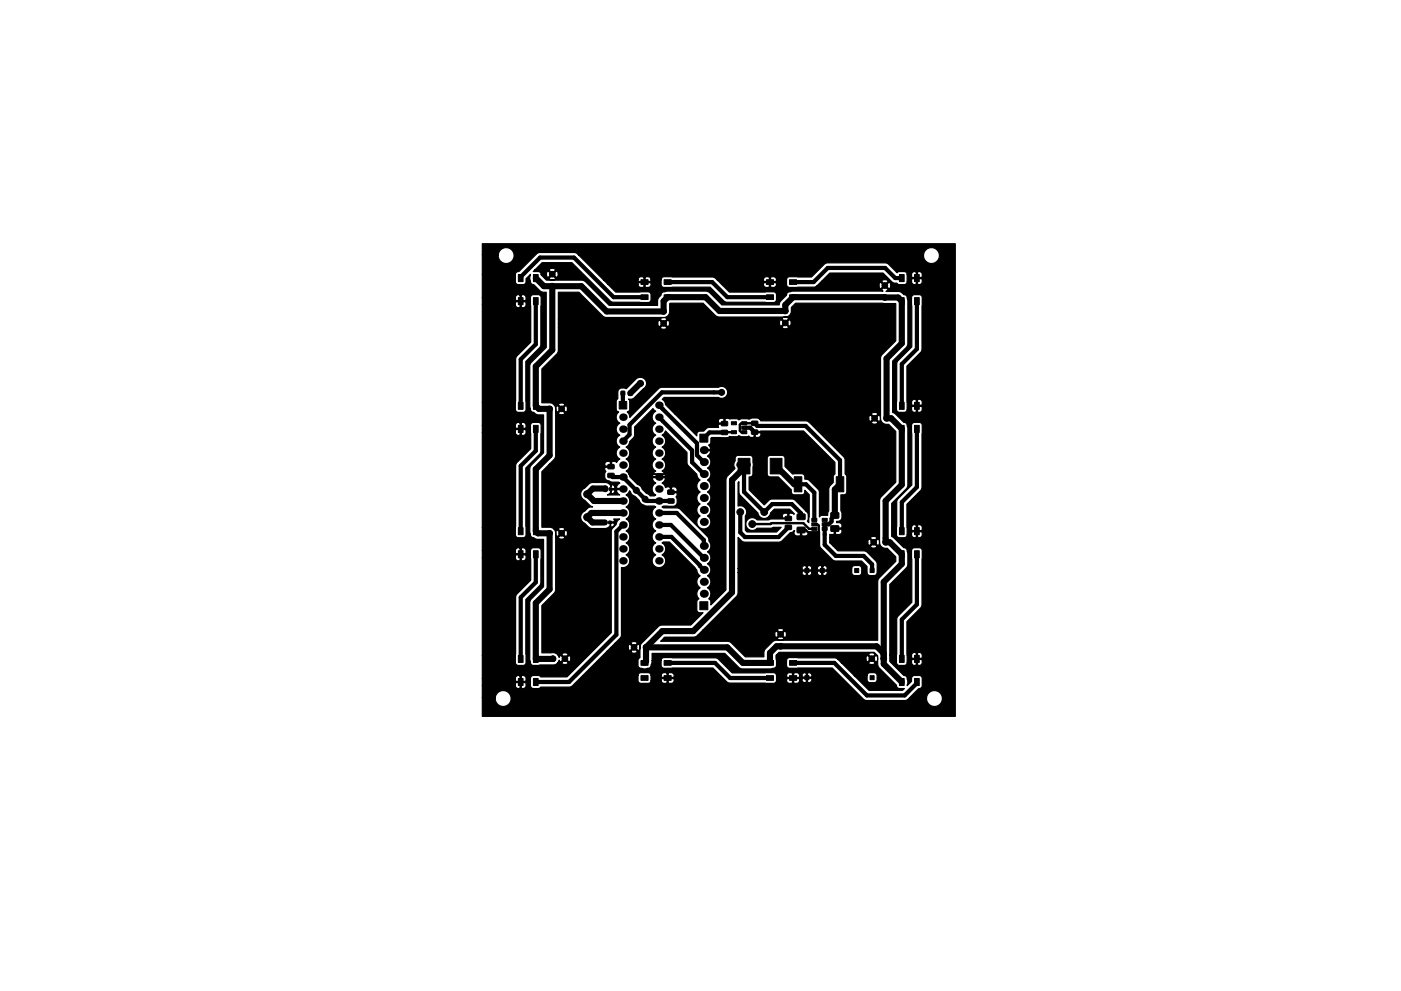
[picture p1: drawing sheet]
<svg xmlns="http://www.w3.org/2000/svg" width="297mm" height="210mm" viewBox="0 0 297 210" stroke-linecap="round" stroke-linejoin="round" font-family="sans-serif">
<g fill="#000" stroke="#000" stroke-width=".21">
<path d="M109.9 58.2h1v1.5h-1zM113.1 58.2h1v1.5h-1zM135.9 59.3h1.5v1h-1.5zM140.8 59.3h1.5v1h-1.5zM162.5 59.3h1.5v1h-1.5zM167.4 59.3h1.5v1h-1.5zM190.7 58.2h1v1.5h-1zM193.9 58.2h1v1.5h-1zM109.9 63.1h1v1.5h-1zM113.1 63.1h1v1.5h-1zM135.9 62.5h1.5v1h-1.5zM140.8 62.5h1.5v1h-1.5z"/>
<path d="M162.5 62.5h1.5v1h-1.5zM167.4 62.5h1.5v1h-1.5zM190.7 63.1h1v1.5h-1zM193.9 63.1h1v1.5h-1zM109.9 85.4h1v1.5h-1zM109.9 90.3h1v1.5h-1zM113.1 85.4h1v1.5h-1zM113.1 90.3h1v1.5h-1zM128.9 98.6h1.2l.1 .8-1.3 .1zM131.3 85.2h1.6v1.6h-1.6zM131.7 83h.8l-.1 .9-.7-.1zM133.3 83h.7v.9l-.8-.1z"/>
<path d="M148.4 92.1h1.7v1.7h-1.7zM153 89.5l1.2-.1 .1 .9h-1.3zM153 91.3h1.2l.1 .8-1.3 .1zM155.1 91.4h1v.6h-1zM155.1 89.5h1v.6h-1zM157.3 89.5h1v.6h-1zM157.3 90.4h1v.7h-1zM157.3 91.4h1v.6h-1zM159.4 91.3l1.2-.1 .1 .9h-1.3zM159.4 89.4h1.2l.1 .8-1.3 .1zM190.7 90.3h1v1.5h-1zM190.7 85.4h1v1.5h-1z"/>
<path d="M193.9 90.3h1v1.5h-1zM193.9 85.4h1v1.5h-1zM109.9 111.9h1v1.5h-1zM109.9 116.8h1v1.5h-1zM113.1 111.9h1v1.5h-1zM113.1 116.8h1v1.5h-1zM128.1 110.6h.5v.5h-.5zM128.2 103.5h.5v.6h-.5zM129.1 110.6h.5v.5h-.5zM129.2 103.5h.5v.6h-.5zM128.9 100.5l1.2-.1 .1 .9h-1.3zM141.6 105.9l1.2-.1 .1 .9h-1.3z"/>
<path d="M141.6 104h1.2l.1 .8-1.3 .1zM156.5 97.2h2.5v3.3h-2.5zM163.3 97.2h2.5v3.3h-2.5zM166.5 109.6h1.2l.1 .8-1.2 .1zM166.5 111.5l1.2-.1 .1 .9h-1.2zM168.4 101.1h1.6v3.2h-1.6zM169 109.1h1.6l.1 1.1h-1.6zM169 111.9h1.6l.1 1.1h-1.6zM172.1 111.9h1.1v.6h-1.1zM172.1 110.9h1.1v.7h-1.1zM172.1 110h1.1v.6h-1.1zM174.3 110.9h1.1v.7h-1.1z"/>
<path d="M174.3 110h1.1v.6h-1.1zM174.3 111.9h1.1v.6h-1.1zM177.3 101.1h1.6v3.2h-1.6zM176.2 111.6h1.6v1.1h-1.6zM176.2 108.8h1.6v1.1h-1.6zM190.7 116.8h1v1.5h-1zM190.7 111.9h1v1.5h-1zM193.9 116.8h1v1.5h-1zM193.9 111.9h1v1.5h-1zM109.9 139h1v1.5h-1zM113.1 139h1v1.5h-1zM148.4 127.7h1.7v1.7h-1.7z"/>
<path d="M170.7 120.6h.8v.9h-.8zM173.9 120.6h.9v.9h-.9zM181.2 120.6h.9v.9h-.9zM184.5 120.6h.8v.9h-.8zM109.9 143.9h1v1.5h-1zM113.1 143.9h1v1.5h-1zM135.9 140.1h1.5v1h-1.5zM135.9 143.3h1.5v1h-1.5zM140.8 140.1h1.5v1h-1.5zM140.8 143.3h1.5v1h-1.5zM162.5 140.1h1.5v1h-1.5zM162.5 143.3h1.5v1h-1.5z"/>
<path d="M167.4 140.1h1.5v1h-1.5zM167.4 143.3h1.5v1h-1.5zM170.7 143.4h.8v.8h-.8zM184.5 143.4h.8v.8h-.8zM190.7 143.9h1v1.5h-1zM190.7 139h1v1.5h-1zM193.9 143.9h1v1.5h-1zM193.9 139h1v1.5h-1z"/>
<circle cx="117.1" cy="58.2" r=".6"/>
<circle cx="117.1" cy="60.7" r=".6"/>
<circle cx="125" cy="69.6" r=".63"/>
<circle cx="136.4" cy="69.6" r=".63"/>
<circle cx="140.7" cy="66.1" r=".6"/>
<circle cx="140.7" cy="68.6" r=".6"/>
<circle cx="147.7" cy="69.6" r=".63"/>
<circle cx="159.1" cy="69.6" r=".63"/>
<circle cx="166.5" cy="66" r=".6"/>
<circle cx="166.5" cy="68.5" r=".6"/>
<circle cx="170.5" cy="69.6" r=".63"/>
<circle cx="181.8" cy="69.6" r=".63"/>
<circle cx="187.6" cy="60.6" r=".6"/>
<circle cx="187.6" cy="63.1" r=".6"/>
<circle cx="116.5" cy="86.7" r=".6"/>
<circle cx="119.1" cy="86.7" r=".6"/>
<circle cx="125" cy="80.5" r=".63"/>
<circle cx="135.8" cy="81.3" r=".63"/>
<circle cx="147.7" cy="80.5" r=".63"/>
<circle cx="153" cy="83.2" r=".63"/>
<circle cx="156.9" cy="98.6" r=".63"/>
<circle cx="158.4" cy="98.6" r=".63"/>
<circle cx="159.1" cy="80.5" r=".63"/>
<circle cx="170.5" cy="80.5" r=".63"/>
<circle cx="181.8" cy="87.8" r=".63"/>
<circle cx="181.8" cy="80.5" r=".63"/>
<circle cx="181.8" cy="95.1" r=".63"/>
<circle cx="185.4" cy="88.7" r=".6"/>
<circle cx="188" cy="88.7" r=".6"/>
<circle cx="116.5" cy="113.1" r=".6"/>
<circle cx="119.1" cy="113.1" r=".6"/>
<circle cx="124.5" cy="109.7" r=".75"/>
<circle cx="124.5" cy="104.8" r=".75"/>
<circle cx="134.9" cy="104" r=".63"/>
<circle cx="136.8" cy="105.9" r=".63"/>
<circle cx="156.9" cy="108.6" r=".72"/>
<circle cx="159.5" cy="111.2" r=".72"/>
<circle cx="162" cy="108.6" r=".72"/>
<circle cx="164.9" cy="108.9" r=".63"/>
<circle cx="181.8" cy="102.4" r=".63"/>
<circle cx="185.2" cy="115" r=".6"/>
<circle cx="187.8" cy="115" r=".6"/>
<circle cx="117.2" cy="139.7" r=".6"/>
<circle cx="119.8" cy="139.7" r=".6"/>
<circle cx="134.4" cy="137.3" r=".6"/>
<circle cx="137" cy="137.3" r=".6"/>
<circle cx="159.1" cy="120.7" r=".63"/>
<circle cx="159.1" cy="131.6" r=".63"/>
<circle cx="165.5" cy="134.6" r=".6"/>
<circle cx="165.5" cy="137.1" r=".6"/>
<circle cx="184.8" cy="139.7" r=".6"/>
<circle cx="187.4" cy="139.7" r=".6"/>
</g>
<g fill="#000">
<circle cx="132.1" cy="96.1" r=".8"/>
<circle cx="132.1" cy="91.1" r=".8"/>
<circle cx="132.1" cy="93.6" r=".8"/>
<circle cx="132.1" cy="98.7" r=".8"/>
<circle cx="132.1" cy="88.5" r=".8"/>
<circle cx="139.7" cy="93.6" r=".8"/>
<circle cx="139.7" cy="98.7" r=".8"/>
<circle cx="139.7" cy="86" r=".8"/>
<circle cx="139.7" cy="91.1" r=".8"/>
<circle cx="139.7" cy="88.5" r=".8"/>
<circle cx="139.7" cy="96.1" r=".8"/>
<circle cx="149.2" cy="98" r=".85"/>
<circle cx="149.2" cy="95.5" r=".85"/>
<circle cx="132.1" cy="119" r=".8"/>
<circle cx="132.1" cy="113.9" r=".8"/>
<circle cx="132.1" cy="111.4" r=".8"/>
<circle cx="132.1" cy="116.5" r=".8"/>
<circle cx="132.1" cy="108.8" r=".8"/>
<circle cx="132.1" cy="103.8" r=".8"/>
<circle cx="132.1" cy="101.2" r=".8"/>
<circle cx="132.1" cy="106.3" r=".8"/>
<circle cx="139.7" cy="106.3" r=".8"/>
<circle cx="139.7" cy="103.8" r=".8"/>
<circle cx="139.7" cy="108.8" r=".8"/>
<circle cx="139.7" cy="111.4" r=".8"/>
<circle cx="139.7" cy="119" r=".8"/>
<circle cx="139.7" cy="101.2" r=".8"/>
<circle cx="139.7" cy="113.9" r=".8"/>
<circle cx="139.7" cy="116.5" r=".8"/>
<circle cx="149.2" cy="105.7" r=".85"/>
<circle cx="149.2" cy="103.1" r=".85"/>
<circle cx="149.2" cy="110.7" r=".85"/>
<circle cx="149.2" cy="100.6" r=".85"/>
<circle cx="149.2" cy="115.8" r=".85"/>
<circle cx="149.2" cy="118.4" r=".85"/>
<circle cx="149.2" cy="108.2" r=".85"/>
<circle cx="149.2" cy="120.9" r=".85"/>
<circle cx="149.2" cy="126" r=".85"/>
<circle cx="149.2" cy="123.4" r=".85"/>
</g>
<path d="M131.7 100.9l.4 .3M133.3 100.6h11.7" fill="none" stroke="#000" stroke-width=".41"/>
<path d="M155.6 91.7h-2M160 89.8h-2.8l-.3 .3v1.3l.3 .3h.6M159.5 111.2h3.9l.2-.2h6.7l1.2 1.2h1.1M172.6 111.2h.7l.3 .3-.1 1.4h-2.2l-.5-.5h-.9" fill="none" stroke="#000" stroke-width=".51"/>
<g fill="none" stroke="#000" stroke-width=".89">
<path d="M110.4 59v-.3l4.1-4.1h7.2l8.4 8.4h6.6M141.6 59.8h9.4l3.2 3.2h9M191.2 59h-1.4l-2.1-2.2h-12.2l-3 3h-4.4M113.6 63.9v9.1l-3.2 3.2v9.9M194.4 63.9v10.1l-3.2 3.2v8.9M113.6 91v4.6l-3.2 3.2v13.9M132.1 86h.1M132.1 83.4v2.6M139.7 88.5l7 7v2.6l2.5 2.5M139.7 86l8.1 8.1v2.5l1.4 1.4M153.1 83.2h-12.7l-6.9 6.9v2.1l-1.4 1.4M153.6 91.7h-3.2l-1.2 1.3"/>
<path d="M157.8 98.9v5.5l4.2 4.2 1.7-1.7h4.2l2 2v.7M157.8 90.7h1.3l.9 1M160 89.8l.6 .6h10.2l7.3 7.2v5.1M194.4 91v12.3l-3.2 3.2v6.2M113.6 117.6v5.9l-3.2 3.2v13.1M129.5 100.9l.4 .3h2.2l5.1 5.1h5M132.1 111.4l-1.4 1.4v21.9l-10.1 10h-7M139.7 111.4h2.5l7 7M139.7 108.8h3.8l5.7 5.8v1.2M139.7 113.9h2.7l6.8 7M156.9 108.6v4.3l1 1h7.2l2.1-2M169.2 102.7h1.7l1.7 1.8v5.8"/>
<path d="M177 109.3l-.7 .7v.6l-.6 .6h-.8v4.4l2.3 2.3h5.9l1.8 1.8v1.3M194.4 117.6v10.6l-3.2 3.2v8.4M141.6 140.6h10l3.2 3.2h8.4M168.1 140.6h8.8l6.9 6.9h8l2.6-2.6v-.2"/>
</g>
<path d="M113.6 59l1.7 1.7h8l5.3 5.4h12.1v-2.2l.9-.9h8l2.9 3h14v-1.3l1.6-1.7 22.3 .1 .8 .8v8.9l-3.2 3.3v12.6h.9l2.3 2.3v11.8l-3.4 3.5v8.7h.9l2.5 2.6v2l-3.8 3.9v17.4l3.8 3.8M117.1 60.7v13.5l-3.5 3.5v8.4l.6 .6h2.3v9.9l-2.9 2.9v13.2l.5 .4h2.4v11.9l-2.9 2.9v11.9l3.6-.1M135.8 81.3l-2.2 2.1M157.8 98.9v.4l-2.6 2.5v23.9l-8.2 8.2h-6.6l-3.4 3.4M164.6 98.9l3.8 3.8h.8M128.3 103.8v-.2h-2.6l-1.2 1.2 1.4 1.5h6.2M132.1 108.8h-6.7l-.9 .9 1.1 1.1h2.6M178.1 102.7l-1.1 1.1v5.5M117.3 139.8h.1M137 137.3h17.2l3.3 3.3h5.7v-2.1l1.4-1.4h21.3l1.5 1.5M137 137.3v3l-.3 .3" fill="none" stroke="#000" stroke-width="1.3"/>
<path d="M138.5 86.7l.5 .5a1.43 1.43 0 0 0 0 2.6 1.43 1.43 0 0 0 0 2.5 1.43 1.43 0 0 0 0 2.6 1.43 1.43 0 0 0 0 2.5 1.43 1.43 0 0 0 0 2.5l-.4 .3a.62 .62 0 0 0-.2 .9h2.6l.1-.4-.7-.8h.1a1.43 1.43 0 0 0-.1-2.5 1.43 1.43 0 0 0 0-2.5 1.43 1.43 0 0 0 0-2.6l.5-.4 .2-.5 4.6 4.6v2.5l2 2.1 .1 .5 .6 .8a1.49 1.49 0 0 0 .1 2.5 1.48 1.48 0 0 0 0 2.5 1.48 1.48 0 0 0 0 2.6 1.49 1.49 0 0 0-.4 2.2 1.49 1.49 0 0 0 2.3 0 1.49 1.49 0 0 0-.4-2.2 1.48 1.48 0 0 0 0-2.6 1.48 1.48 0 0 0 0-2.5 1.48 1.48 0 0 0 0-2.6 1.48 1.48 0 0 0 0-2.5 1.48 1.48 0 0 0 0-2.5l.3-.3a.67 .67 0 0 0 .2-.9h-1.4v-.2h1.4l.1-.4-.4-.6 .5-.3v-1.1l.2-.2 3.3 .1a.66 .66 0 0 1 .9-.2l1.2-.1 .3-.2 .7 .3 1.2-.1 .3-.1 .3 .3h.6l.2-.2v-.8h.2v.8l.2 .2h.5a.6 .6 0 0 0 .4-1h-1.3v-.2l10.5-.2 6.6 6.7v2.5l-.3 .4v1.4l-.8 .7-.2 .5v4.8l-.2 .4v.5h-1.3l-.5 .4v-5.6l-2.2-2.3-.9-.1v-.6a.64 .64 0 0 0-.6-.6l-1.9 .1-1.7-1.6v-1.8a.64 .64 0 0 0-.6-.6h-2.5l-.5 .3-.1 3.6a.64 .64 0 0 0 .6 .7h1.7l2.8 2.7v.4a.64 .64 0 0 0 .6 .7h1.7a.74 .74 0 0 0 .5-1l1 1-.1 5.9-.3-.3 .2-.6-.2-1.2-2.9-2.9h-4.8l-.5 .3-1 .9-3.2-3.2v-2.7a.67 .67 0 0 0 .8-.7l.1-2-.2-1.6-.5-.3h-2.5a.64 .64 0 0 0-.6 .6v.6l-.3 .7 .2 .9-1.7 1.7-.2 .7v23.4l-3.2 3.2v-1l-.4-.4a1.49 1.49 0 0 0-.3-2.3 1.48 1.48 0 0 0 0-2.5 1.48 1.48 0 0 0 0-2.6 1.48 1.48 0 0 0 0-2.5 1.48 1.48 0 0 0 .3-2.3l-.1-.6-.2-.4-5.9-5.9-.6-.2-2.9 .1-.2-.2 .2-.2h2.3a1.1 1.1 0 0 0 .7-1.5 .48 .48 0 0 1 0-.9l-.2-.5h-1.3v-1h.3v.8h1a.6 .6 0 0 0 .1-.7 .6 .6 0 0 0-.6-.3h-.4l-.1 .2-.9-.2-.4 .2-.2-.5-.5-.5 .4-.3a.62 .62 0 0 0 .2-.9h-2.6l-.1 .4 .7 .8-.1 .1a1.43 1.43 0 0 0 .1 2.4l-.2 .2h-1l-.7-.5-1-.9-.2-.6-.7-.4-1.7-1.7-.2-.7-.6-.5h.2a1.43 1.43 0 0 0-.2-2.5 1.43 1.43 0 0 0 0-2.5l.6-.5 .2-.7 1-1.1 .1-2zM156.7 102.2v2.2l.1 .6 3.9 3.8a1.36 1.36 0 0 0 1 1.2 1.36 1.36 0 0 0 1.4-.5h2.7l.2 .4h1v-.9a.73 .73 0 0 0-1.2 .4v.1h-2.7l.3-.7 .8-.8h3.2l1 1v.1l-.4-.2h-.6l-.1 .1v1.1h-3.7l-.6 .2h-2.5a1.36 1.36 0 0 0-1.9-.1 1.36 1.36 0 0 0 0 2 1.36 1.36 0 0 0 1.9-.1h2.9l.5-.2h1.7l-1 1h-6.2l-.4-.4v-3a1.36 1.36 0 0 0 0-1.7 1.36 1.36 0 0 0-1.5-.4v-5zM102.3 51.7h100.2v100.3h-100.2v-4h2.7a1.69 1.69 0 0 0 2.3 1.8 1.69 1.69 0 0 0 .5-2.8 1.69 1.69 0 0 0-2.7 .7l-.1 .3h-2.7v-2.6h7a.61 .61 0 0 0 .3 .6 .61 .61 0 0 0 .7-.1v-1.1h.2v1.1l.2 .2a.68 .68 0 0 0 .8-.7v-.4l-.1-.2h-2l-.1 .2v.4h-7v-1.5h7v.5l.1 .2h.9v-1.1h.2v1.1h.9l.1-.2v-.6a.61 .61 0 0 0-1-.3l-.4-.2a.68 .68 0 0 0-.8 .6h-7v-4.9h7v1.5a.64 .64 0 0 0 .6 .7l1.2-.1 .4-.4v-13.5l2.9-2.9 .3-.5v-7.1l-.4-.4-1.2-.1a.64 .64 0 0 0-.6 .6v6.3l-2.9 2.9-.3 .5v12.5h-7v-20.7h7v.2a.61 .61 0 0 0 1 .3v-1.1h.2v1.1l.2 .2a.68 .68 0 0 0 .8-.7v-.4l-.1-.2h-2l-.1 .2v.4h-7v-1.5h7v.5l.1 .2h.9v-1.1h.2v1.1h.9l.1-.2v-.6a.61 .61 0 0 0-1-.3l-.4-.2a.68 .68 0 0 0-.8 .6h-7v-4.9h7v1.5a.64 .64 0 0 0 .6 .7l1.2-.1 .4-.4v-14.3l2.9-2.9 .3-.5v-5.8l-.4-.4-1.2-.1a.64 .64 0 0 0-.6 .7v4.9l-2.9 2.9-.3 .5v13.3h-7v-20.1h7a.61 .61 0 0 0 .3 .5 .61 .61 0 0 0 .7-.1v-1.1h.2v1.1l.2 .2a.68 .68 0 0 0 .8-.6v-.5l-.1-.2h-2l-.1 .2v.5h-7v-1.5h7v.4l.1 .2h.9v-1.1h.2v1.1h.9l.1-.2v-.6a.61 .61 0 0 0-1-.3l-.4-.2a.68 .68 0 0 0-.8 .7h-7v-4.9h7v1.5a.64 .64 0 0 0 .6 .6l1.2-.1 .4-.4v-10.3l2.9-2.9 .3-.5v-10.3l-.4-.4-1.2-.1a.64 .64 0 0 0-.6 .6v9.5l-2.9 2.9-.3 .5v9.4h-7v-20.8h7v.2a.61 .61 0 0 0 1 .3v-1.1h.2v1.1l.2 .2a.68 .68 0 0 0 .8-.7v-.4l-.1-.2h-2l-.1 .2v.4h-7v-1.5h7v.5l.1 .2h.9v-1.1h.2v1.1h.9l.1-.2v-.6a.61 .61 0 0 0-1-.3l-.4-.2a.68 .68 0 0 0-.8 .6h-7v-4.9h7v1.5a.64 .64 0 0 0 .6 .7h1.1l.4-.2 .1-.3v-.8l1-.9-.2 .8 .2 .7a.64 .64 0 0 0 .7 .7l1.4 1.4 .5 .2h.7v11.7l-3.1 3.1-.4 .7v8.6l.2 .6a.66 .66 0 0 0 .7 .8 1.33 1.33 0 0 0 1.1 .5h.9v8.1l-2.5 2.5-.4 .7v13.4l.2 .6a.66 .66 0 0 0 .7 .8l.6 .3h1.4v10.1l-2.5 2.5-.4 .7v12.1l.2 .7a.64 .64 0 0 0 .6 .7l4.4-.1 .8-.5h.8v.2l.5 .2 .8-.2v-.2l-.6-.7-.7 .7h-.8l.3-.6 .1 .4h.2l.7-.7h.3l.7 .7a.77 .77 0 0 0 0-1.3l-.7 .6h-.3l-.7-.6h-.2l-.1 .4-.4-.6h.9l.7 .7 .6-.7a.77 .77 0 0 0-1.3 0h-.9a1.4 1.4 0 0 0-1.3-.4h-2v-10l2.5-2.6 .4-.6v-11.3h.6v.2l.7 .2 .6-.2v-.2l-.6-.7-.7 .7h-.6v-.8a.47 .47 0 0 0 .4 .6l.7-.7h.3l.7 .7h.2l.2-.7-.2-.6h-.2l-.7 .6h-.3l-.7-.6a.62 .62 0 0 0-.4 .7l-.3-.9h.9l.7 .7 .6-.7a.77 .77 0 0 0-1.3 0h-.9l-.7-.4h-1.9v-11.8l1.5-1.6h11.8l.2 .4h1v-.9a.73 .73 0 0 0-1.2 .4v.1h-11.8l1.2-1.2 .2-.4v-9.3h.6a.77 .77 0 0 0 1.3 0l-.6-.7-.7 .7h-.6v-.8l.2 .6h.2l.7-.7h.3l.7 .7a.77 .77 0 0 0 0-1.3l-.7 .6h-.3l-.7-.6h-.2l-.2 .7-.3-.9h.9l.7 .7 .6-.7v-.2l-.7-.2-.6 .2v.2h-.9l-.7-.4h-1.9v-7.2l3.4-3.6 .1-5.2h21.6l.1 .2 .7 .2 .5-.2v-.3h24.5l.1 .2 .7 .2 .5-.2 .1-.2-.7-.7-.7 .7h-24.5l-.6-.6-.7 .7h-21.6v-.8h21.1l.1 .5 .2 .1 .7-.7h.4l.7 .7 .2-.1 .1-.6h23.4l.1 .5 .2 .1 .7-.7h.4l.7 .7a.77 .77 0 0 0 0-1.4l-.7 .7h-.4l-.7-.7-.2 .1-.1 .7h-23.4l-.1-.6-.2-.1-.7 .7h-.4l-.7-.7a.63 .63 0 0 0-.3 .8h-21.1v-.9h21.6l.7 .6 .7-.7h24.4l.7 .6 .7-.6-.1-.3-.7-.1-.5 .1-.1 .3h-24.4a.81 .81 0 0 0-1.4 .1h-21.6v-5.8h4.3l5 5 .7 .3 12.3 .1a1.28 1.28 0 0 0 1.3-1.4l.1-1.7h7l2.5 2.6 .7 .3 14.2 .1a1.28 1.28 0 0 0 1.3-1.4v-.7l.9-.9 21.2 .1v7.9l-2.8 2.9-.4 .6v12.9a1.38 1.38 0 0 0 1.7 1.3l1.5 1.5v10.8l-3 3.1-.4 .6v9a1.34 1.34 0 0 0 1.6 1.3l1.8 1.8v1l-3.4 3.5-.4 .6v12.6l-21.7 .1-.7 .3-1.5 1.6-.2 .5v1.1h-4l-2.9-3-.6-.3h-14.4l.6-.7h24.1l.1 .3 .7 .1 .5-.1 .1-.3-.7-.6-.7 .6h-24.1l.3-.2h6.2l.8-.5h16.3l.1 .5 .2 .1 .7-.7h.4l.7 .7a.77 .77 0 0 0 0-1.4l-.7 .7h-.4l-.7-.7-.2 .1-.1 .7h-16.3l1-1h15.8l.7 .7 .7-.7a.77 .77 0 0 0-1.4 0h-15.8l7.3-7.3 .2-.7v-4.2h13.5v.1a.56 .56 0 0 0 1 .3v-.7h.2v.7l.2 .2a.66 .66 0 0 0 .7-.6h1.2v.1a.56 .56 0 0 0 .9 .3v-.7h.3v.7l.1 .2a.59 .59 0 0 0 .7-.2 .59 .59 0 0 0-.1-.7h-1.8l-.1 .3h-1.2l-.1-.3h-1.8l-.2 .3h-13.5v-.9h13.5l.2 .3h.8v-.8h.2v.8h.8l.1-.3h1.2l.1 .3h.8v-.8h.3v.8h.7l.2-.3h5.2v1l.2 .3 .3 .2h1a.64 .64 0 0 0 .6-.6v-1l-.2-.3-.3-.2h-1a.64 .64 0 0 0-.6 .6h-5.2v-.1a.57 .57 0 0 0-.9-.4l-.4-.1a.66 .66 0 0 0-.8 .6h-1.2v-.1a.57 .57 0 0 0-.9-.4l-.4-.1a.66 .66 0 0 0-.8 .6h-13.5v-6.6l.8 .9 .4 .1h7.6l.6-.3 1.7-1.7 .9-.4-.2 .1a.73 .73 0 0 0 .7 1h.6l.1-.2v-1.2h.3v1.2l.1 .2h.9l.3-.3 .1-.3h1.9l.4-.3 .1 3.2 2.6 2.7 .8 .3h5.5l1.1 1.2v1.3a1.06 1.06 0 0 0 1.5 .6 .76 .76 0 0 0 .7-1v-1.4l-.2-.6-2.1-2.1-.6-.1h-5.4l-1-1h7.9v.2l.5 .2 .8-.2v-.2l-.7-.7-.6 .7h-7.9l-.8-.8h8.1l.2 .6h.2l.7-.7h.3l.7 .7a.77 .77 0 0 0 0-1.3l-.7 .6h-.3l-.7-.6h-.2l-.2 .7h-8.1v-.9h8.7l.6 .7 .7-.7a.77 .77 0 0 0-1.3 0h-8.7v-.8h.8l.2-.2v-.9h.2v.9l.2 .2h.7a.68 .68 0 0 0 .4-1.1h-1.5v-.3h1.5l.1-.1a.73 .73 0 0 0-.6-1h-.5v-.3a.93 .93 0 0 0 1.1-.9v-.9l-.2-.4v-3.4l.8-.1 .3-.2 .1-.4v-3.2l-.3-.5-.1-3.4-7.5-7.6h13.2v.2l.7 .2 .6-.2v-.2l-.7-.7-.6 .7h-13.2l-.8-.3h-9.5l-.4-.5h23.3a.47 .47 0 0 0 .4 .6l.7-.7h.3l.7 .7h.2l.2-.7-.2-.6h-.2l-.7 .6h-.3l-.7-.6a.62 .62 0 0 0-.4 .7h-23.3l-1.4-.1-.5 .2h-2a.49 .49 0 0 1-.7-.1l-1.6 .1-.8-.1-.2 .1v1.1h-1.3l-.1 .2v.5h-2.1l-.4 .1-.6 .7h-.8a.64 .64 0 0 0-.7 .6v.4l-3.1-3.1h7.7l.1 .3h1.1v-.8l-.2-.1h-.6l-.3 .2-.1 .4h-7.7l-1.5-1.5h41.7l.6 .7 .7-.7a.77 .77 0 0 0-1.3 0h-41.7l-2-2-.2-.7-.5-.5 .4-.4 11.6 .1a1.27 1.27 0 0 0 1.9-1.2 1.27 1.27 0 0 0-2-1h-12.4l-6.4 6.4-.1-.6-.4-.6 .3-.2 .2-.4v-1.8l-.2-.3h.6l.5-.2 2-2a1.31 1.31 0 0 0 .4-2 1.31 1.31 0 0 0-2 0l-2 2a1.09 1.09 0 0 0-1.2-.2 1.09 1.09 0 0 0-.6 1v1.3l-.3 .4-.1 1.8 .2 .4 .4 .2-.1 .1a1.43 1.43 0 0 0 .3 2.3 1.43 1.43 0 0 0 0 2.5 1.43 1.43 0 0 0 0 2.6 1.43 1.43 0 0 0 0 2.5l-.7 .7-.5-.2h-.4l-.1 .1v1.2l-1.3-.1-.2 .5 .3 .4a1.33 1.33 0 0 0 .2 1.9l1 .4h1.4l.3 .2-.6 .5-.1 .4 .1 .2h1.4v.3h-1.4a.93 .93 0 0 0 .6 1.1h-2.6l.5-.3 .3-.5v.4a.47 .47 0 0 0 .6 0 .47 .47 0 0 0 0-.7h-.6v-.2h.6l.2-.2-.2-.5-.5-.2-.1 .5a1.31 1.31 0 0 0-1.3-.9h-2.9l-.4 .2-1.2 1a1.39 1.39 0 0 0-.7 1.3 1.39 1.39 0 0 0 .9 1.2l1 1.1 .7 .3-.8 .1-.9 .9a1.38 1.38 0 0 0-.9 1.2 1.38 1.38 0 0 0 .9 1.3l.9 .9 .5 .2h3.1l.7-.3 .3-.6v.4l.1 .2 .6-.3 .1-.4-.2-.1h-.6v-.3h.6l.2-.1-.2-.5h1.3l-.5 .5-.3 .7-.8 .9-.2 .6v21.4l-9.4 9.4h-5.6l-.4-.3h-1.1a.64 .64 0 0 0-.6 .6v1.7l.1 .3 .5 .2h1.1l.4-.3h6.3l.5-.3 2.1-2.2h11.8v1.2l.2 .4 1.9 .1a.64 .64 0 0 0 .6-.7h2.2l.2 .6 .9 .1 .1-.2v-.8h.3v.8l.1 .2h.5a.61 .61 0 0 0 .6-.4 .61 .61 0 0 0-.1-.6h-2.5l-.1 .3h-2.2v-1h2.2l.1 .4h1.1v-.8h.3v.8h1.1l.1-.1a.68 .68 0 0 0-.6-.9h-.5l-.1 .2-1-.2-.4 .3-.1 .3h-2.2a.64 .64 0 0 0-.6-.6h-1.6l-.4 .3-.1 .3h-11.8l5.2-5.1h5.1a.77 .77 0 0 0 1.3 0l-.7-.7-.6 .7h-5.1l.7-.8h3.8l.2 .6h.2l.7-.7h.3l.7 .7a.77 .77 0 0 0 0-1.3l-.7 .6h-.3l-.7-.6h-.2l-.2 .7h-3.8l1-.9h3.4l.6 .7 .7-.7a.77 .77 0 0 0-1.3 0h-3.4l1.2-1.2 .2-.6v-14.3a1.44 1.44 0 0 0 1.6-.9 1.44 1.44 0 0 0-.7-1.8 1.43 1.43 0 0 0 0-2.5 1.43 1.43 0 0 0 0-2.6 1.43 1.43 0 0 0 0-2.5 1.43 1.43 0 0 0 0-2.5 1.43 1.43 0 0 0 0-2.6l.4-.3 .4-.6 .4 .8 .7 .4 .9 .9a2 2 0 0 0 1.7 1.2h1.6l.2 .2h-.1a1.43 1.43 0 0 0 .1 2.5 1.43 1.43 0 0 0 0 2.5 1.43 1.43 0 0 0 0 2.6 1.43 1.43 0 0 0 0 2.5 1.44 1.44 0 0 0-.4 2.2 1.44 1.44 0 0 0 2.2 0 1.44 1.44 0 0 0-.4-2.2 1.43 1.43 0 0 0 0-2.5l.2-.2h1.3l5.5 5.4 .3 .5 .3 .8 .4 .5a1.49 1.49 0 0 0 .1 2.5 1.48 1.48 0 0 0-.3 2.4l-.5 .4v1.9a.64 .64 0 0 0 .7 .6h.7l-2.6 2.6h-6.1l-.9 .4-3.7 3.9-.1 2.7-.4 .4v1.3a.79 .79 0 0 0 .9 .5l.5 .1 .7-.1a1.42 1.42 0 0 0 .9-1.5v-.2h1.9v1.3l.5 .4 10.5-.1 2.8 2.9 .6 .3 9.4 .1 .4-.2 .2-.5h2.2a.64 .64 0 0 0 .6 .7h.5l.1-.2v-.8h.3v.8l.1 .2h.6a.66 .66 0 0 0 .5-.8h.5v.1a.56 .56 0 0 0 1 .4v-.8h.2v.8l.2 .1a.59 .59 0 0 0 .6-.2 .59 .59 0 0 0 0-.7h-1.8l-.2 .3h-.5l-.1-.2h-2.5l-.1 .3h-2.2v-1h2.2l.1 .4h1.1v-.8h.3v.8h1.1l.1-.3h.5l.2 .3h.8v-.8h.2v.8h.8l.1-.2a.59 .59 0 0 0-.2-.6 .59 .59 0 0 0-.7 0l-.4-.2a.66 .66 0 0 0-.8 .7l-.5-.1a.64 .64 0 0 0-.6-.6h-.5l-.1 .2-1-.2-.4 .3-.1 .3h-2.2a.64 .64 0 0 0-.6-.6l-8.8 .1-2.8-2.9-.6-.3-11-.1a.64 .64 0 0 0-.6 .6h-1.9v-1.5h15.4l3.3 3.2 6.2 .1 .8-.1a.64 .64 0 0 0 .6-.7l-.1-2.1 .2-.1h19.5l.6 .7 .7-.7v-.2l-.7-.2-.6 .2v.2h-19.5l.5-.5h20.1l.8 .8v1.7l.2 .7 3.8 3.8a.65 .65 0 0 0 .6 .7h1l-.3 .4h-7.2l-3.1-3.1h2.7v.9l.2 .4 .4 .1h.9a.64 .64 0 0 0 .7-.6v-1l-.2-.3-.4-.2h-.9a.64 .64 0 0 0-.7 .7h-2.7l-2.7-2.8h5.8v.2l.7 .2 .6-.2v-.2l-.7-.7-.6 .7h-5.8l-.8-.8h6a.47 .47 0 0 0 .4 .6l.7-.7h.3l.7 .7h.2l.2-.7-.2-.6h-.2l-.7 .6h-.3l-.7-.6a.63 .63 0 0 0-.4 .7h-6l-.7-.2-9.5-.1a.64 .64 0 0 0-.6 .6v1.3l.5 .4 9.2-.1 6.9 6.9h8.3a1.24 1.24 0 0 0 1.1-.6h3.6v.4a1.69 1.69 0 0 0 2.6 1.2 1.69 1.69 0 0 0 0-2.8 1.69 1.69 0 0 0-2.6 1.2h-3.6l2-1.9a.65 .65 0 0 0 .7-.7l-.1-1.8-.4-.3h-1.1a.64 .64 0 0 0-.6 .6v.7l-1 .9 .2-.8-.2-.6a.66 .66 0 0 0-.7-.8l-2.9-3v-1.3h1.4v1.5a.64 .64 0 0 0 .6 .7h1.1l.4-.2 .1-.5h1a.61 .61 0 0 0 .3 .6 .61 .61 0 0 0 .7-.1v-1.1h.2v1.1l.2 .2a.68 .68 0 0 0 .8-.7v-.4l-.1-.2h-2l-.1 .2v.4h-1v-1.5h1v.5l.1 .2h.9v-1.1h.2v1.1h.9l.1-.2v-.6a.61 .61 0 0 0-1-.3l-.4-.2a.68 .68 0 0 0-.8 .6h-1v-.2v-6.9l2.9-2.9 .3-.5v-11.7a.64 .64 0 0 0-.6-.6l-1.2 .1-.4 .4v11.1l-3.1 3.2-.1 7.8v.2h-1.4v-15l3.7-3.9 .1-2.5-.2-.6a.66 .66 0 0 0-.7-.8l-2-2.1-.5-.3v-1.9h1v1.5a.64 .64 0 0 0 .6 .7h1.1l.4-.2 .1-.5h1a.61 .61 0 0 0 .3 .6 .61 .61 0 0 0 .7-.1v-1.1h.2v1.1l.2 .2a.68 .68 0 0 0 .8-.7v-.4l-.1-.2h-2l-.1 .2v.4h-1v-1.5h1v.5l.1 .2h.9v-1.1h.2v1.1h.9l.1-.2v-.6a.61 .61 0 0 0-1-.3l-.4-.2a.68 .68 0 0 0-.8 .6h-1v-.2v-4.7l2.9-2.9 .3-.5v-13.3a.64 .64 0 0 0-.6-.7l-1.2 .1-.4 .4v12.8l-3.1 3.2-.1 5.6v.2h-1v-5.1l3-3 .4-.7v-12.1l-.2-.6a.66 .66 0 0 0-.7-.8l-1.7-1.8-.6-.3v-2.1h.8v1.5a.64 .64 0 0 0 .6 .6h1.1l.4-.2 .1-.4h1a.61 .61 0 0 0 .3 .5 .61 .61 0 0 0 .7-.1v-1.1h.2v1.1l.2 .2a.68 .68 0 0 0 .8-.6v-.5l-.1-.2h-2l-.1 .2v.5h-1v-1.5h1v.4l.1 .2h.9v-1.1h.2v1.1h.9l.1-.2v-.6a.61 .61 0 0 0-1-.3l-.4-.2a.68 .68 0 0 0-.8 .7h-1v-.3v-7.4l2.9-2.9 .3-.5v-11.2a.64 .64 0 0 0-.6-.6l-1.2 .1-.4 .4v10.6l-3.1 3.2-.1 8.3v.3h-.8v-8.8l2.8-2.8 .4-.7v-9.2l-.2-.8a.64 .64 0 0 0-.7-.6 1.45 1.45 0 0 0-1.2-.7h-2.6l.4-.1 .1-.3-.7-.6-.7 .6 .1 .3 .2 .1h-19.1l-.7 .1a.64 .64 0 0 0-.6 .7l-1.4 1.4-.2 .7h-12.1l-2.6-2.6-.6-.3h-8.3l-.6 .1a.66 .66 0 0 0-.8 .7 1.61 1.61 0 0 0-.8 1.4v.8h-10.2l-5.4-5.3-7.9-.1-.4-.4h.9a.77 .77 0 0 0 1.4 0l-.7-.6-.7 .6h-.9l-.8-.7h1.2a.47 .47 0 0 0 .3 .6l.7-.7h.4l.7 .7 .2-.1 .1-.7-.1-.5-.2-.1-.7 .7h-.4l-.7-.7a.63 .63 0 0 0-.3 .8l-1.2-.1a.64 .64 0 0 0-.6-.6h-1l.3-.3h3l.7 .7 .7-.7a.77 .77 0 0 0-1.4 0h-3l1.5-1.6h6.4l8.4 8.4 7.7 .1a.64 .64 0 0 0 .6-.7v-1.1l-.4-.4h-7.1l-1.6-1.7h6.4a.64 .64 0 0 0 .6 .7h.5l.1-.2v-.8h.3v.8l.1 .2h.6a.61 .61 0 0 0 .4-1h-2.5l-.1 .3h-6.4l-1-1h7.4l.1 .4h1.1v-.8h.3v.8h1.1l.1-.4h2.2v1.3l.5 .4 9.9-.1 2.8 2.9 .8 .3 9.9 .1 .5-.4v-1.3a.64 .64 0 0 0-.6-.6l-9.4 .1-1.6-1.7h8.9l.2 .6 .9 .1 .1-.2v-.8h.3v.8l.1 .2h.5a.61 .61 0 0 0 .6-.4 .61 .61 0 0 0-.1-.6h-2.5l-.1 .3h-8.9l-1-1h9.9l.1 .4h1.1v-.8h.3v.8h1.1l.1-.4h2.2v1.3l.2 .3 .4 .1 5.1-.1 .7-.2h13.2l.1 .5 .2 .1 .7-.7h.4l.7 .7a.77 .77 0 0 0 0-1.4l-.7 .7h-.4l-.7-.7-.2 .1-.1 .7h-13.2l1-1h12.7l.7 .7 .7-.7a.77 .77 0 0 0-1.4 0h-12.7l1.7-1.8h11.3l1.8 1.9 .6 .3a.71 .71 0 0 1 .9 .2l1.3 .1 .4-.2 .1-.5h1a.61 .61 0 0 0 .3 .6 .61 .61 0 0 0 .7-.1v-1.1h.2v1.1l.2 .2a.68 .68 0 0 0 .8-.7v-.4l-.1-.2h-2l-.1 .2v.4h-1v-1.5h1v.5l.1 .2h.9v-1.1h.2v1.1h.9l.1-.2v-.6a.61 .61 0 0 0-1-.3l-.4-.2a.68 .68 0 0 0-.8 .6h-1l-.1-.4-.4-.2h-1.2l-.4 .3-1.8-1.8-.5-.3h-12.4l-.8 .3-2.6 2.7-4.7-.1-.5 .2-.1 .4h-2.2a.64 .64 0 0 0-.6-.6h-.5l-.1 .2-1-.2-.4 .2-.1 .4h-9.9a1.22 1.22 0 0 0-1.1-.5l-10.1-.1-.4 .2-.2 .4h-2.2a.64 .64 0 0 0-.6-.6h-.5l-.1 .2-1-.2-.3 .2-.2 .4h-7.4l-5.3-5.2h73.2a1.69 1.69 0 0 0 2.3 1.7 1.69 1.69 0 0 0 .5-2.8 1.69 1.69 0 0 0-2.7 .7l-.1 .4h-73.2l-.5-.5h-.4h-7.2l-.8 .3-3.8 3.7a.64 .64 0 0 0-.6 .6h-7v-4.1h3.3v.3a1.69 1.69 0 0 0 2.6 1.3 1.69 1.69 0 0 0 0-2.9 1.69 1.69 0 0 0-2.6 1.3h-3.3z" fill="#000" stroke="#000" stroke-width=".25"/>
</svg>
